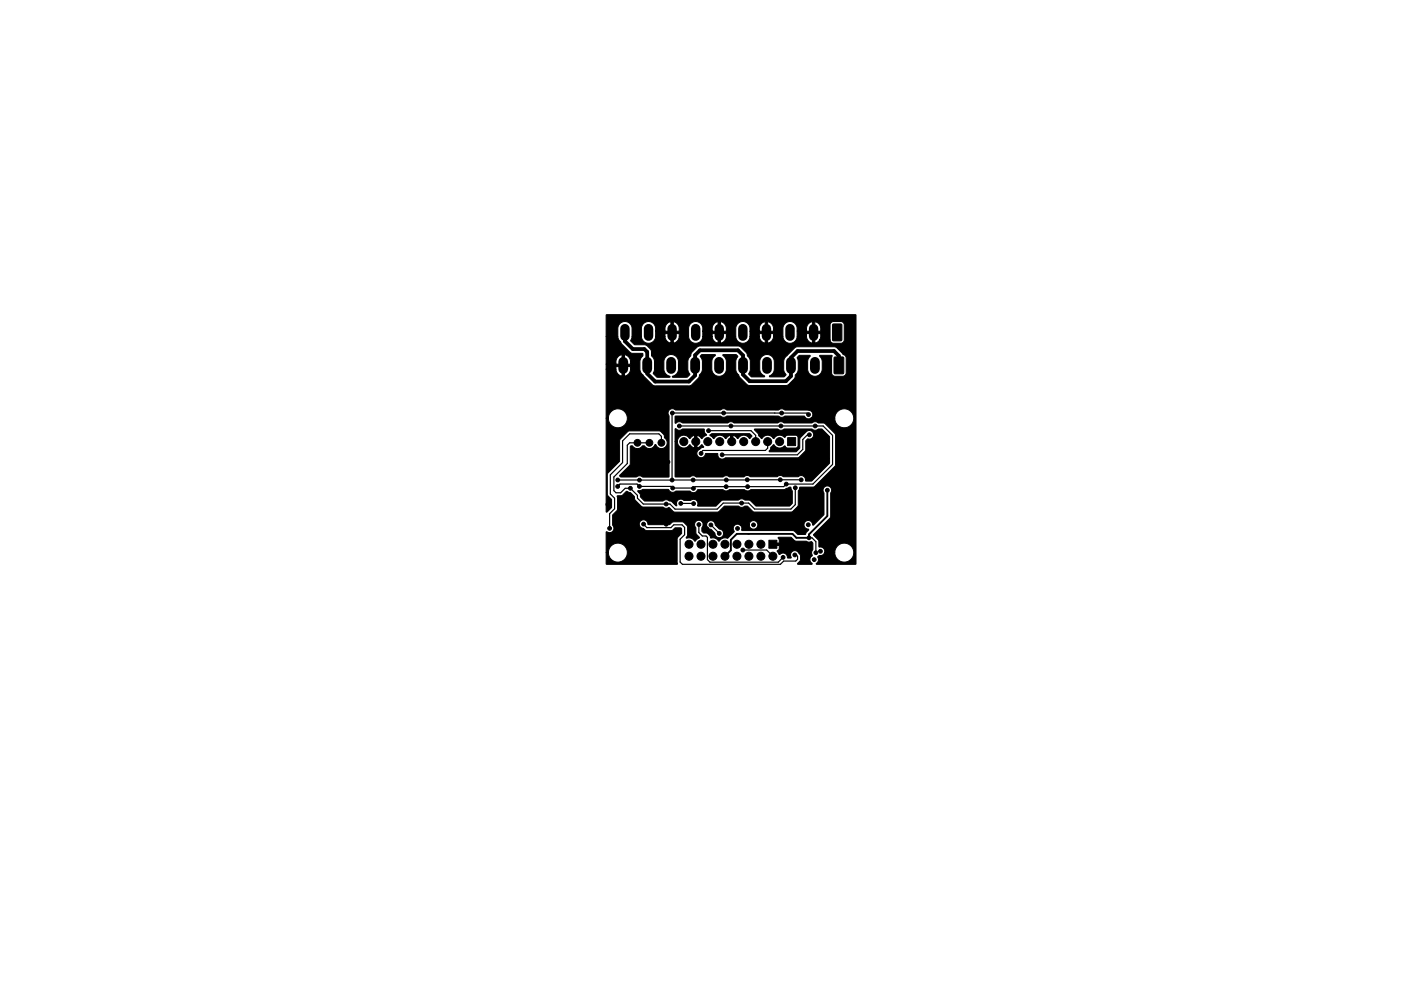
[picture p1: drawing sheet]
<svg xmlns="http://www.w3.org/2000/svg" width="297mm" height="210mm" viewBox="0 0 297 210" stroke-linecap="round" stroke-linejoin="round" font-family="sans-serif">
<g fill="#000" stroke="#000" stroke-width=".21">
<path d="M176.6 68.8l1.7-.1 .2 .2v3.2l-.2 .2h-1.6l-.2-.1zM176.9 75.8l1.7-.1 .3 .2v3.2l-.2 .2h-1.6l-.3-.1zM128.5 66.8h53v52.8l-.1 .1h-8.2l-.1-.2a1.01 1.01 0 0 0 .3-1.4l.4-.2a.9 .9 0 0 0 1-.6v-.1h2.2a2.01 2.01 0 0 0 2.1 2.1 2.01 2.01 0 0 0 1.9-2.3 2.01 2.01 0 0 0-2.1-1.8 2.01 2.01 0 0 0-1.9 2h-2.2v-.4l-.2-.5-1-.3v-1.3l-1.1-1.2 3.6-3.8v-5.2a.92 .92 0 0 0-.1-1.2 .92 .92 0 0 0-1.3 .1 .92 .92 0 0 0 0 1.2v4.6l-2.2 2.2h-.2a.93 .93 0 0 0-.9-1 .93 .93 0 0 0-.9 .9 .93 .93 0 0 0 .9 1v.2l-.7 .9h-1.5l-.8-.7-.3-.1h-10.7l-.2-.8-.3-.4h1.9l.1 .4a.91 .91 0 0 0 1.1 .4 .91 .91 0 0 0 .7-1l-.3-.5-.7-.3-.7 .4-.2 .6-2-.1a.92 .92 0 0 0-1.1 .2 .92 .92 0 0 0 0 1.2l-1.5 1.5a1.37 1.37 0 0 0-1.4 .3l-.4 .3-.7-.6h-1l-.2-.6-.4-.4-.9-.1-.4-.3v-.8l.3-.6h.7a.99 .99 0 0 0 1 .9l.8 .9a.91 .91 0 0 0 1.4 .8 .91 .91 0 0 0 .4-1 .91 .91 0 0 0-.8-.7l-1-.9a.91 .91 0 0 0-.9-.9 .91 .91 0 0 0-.9 .9l-.7-.1a.93 .93 0 0 0-1.3-.8 .93 .93 0 0 0-.3 1.5l.1 1.2 .7 .9-1 .7-.7-.6h-1.1l.3-.7v-1.7l-1-1-2-.1-.9 .6h-4.4l-.1-.1a.91 .91 0 0 0-.9-.9 .91 .91 0 0 0-1 .8 .91 .91 0 0 0 .9 1l.7 .5h5.2l.8-.6h1.2l.2 .1v1.1l-.9 1.1v5.4h-15l-.1-.1v-2.4h.5a2.01 2.01 0 0 0 1.8 2.1 2.01 2.01 0 0 0 2.2-1.7v-.1a2.01 2.01 0 0 0-1.8-2.3 2.01 2.01 0 0 0-2.2 2h-.5v-4.3l.2-.1a.93 .93 0 0 0 1.3-.1 .93 .93 0 0 0-.1-1.3v-2.2l1-1.2-.1-2.8 1.1-.1 1-.9 .8 .3 .8 .8 .1 .8 1.6 1.4 4.3 .1 .6 .2 .7-.1 1.2 1h9.2l1.5-1.3h2.8l.6 .2 1.3-.2 1.5 1.2h7.9l1.4-1.4 .1-3 .3-.8 3.1-.1 4.4-4.6v-6.5l-2.4-2.4-1.2-.1-.6-.2-.8 .2h-5.8l-.6-.2-.8 .2h-9.2l-.6-.2-.8 .2h-9.7a.94 .94 0 0 0-1.3 .1l-.2-.1 .1-1.4h9.6a.91 .91 0 0 0 1.3 0h10.9l.8 .2 .6-.2h4.1a.94 .94 0 0 0 1.4 .4h5.1a2.01 2.01 0 0 0 2.9 1.8 2.01 2.01 0 0 0 .3-3.4 2.01 2.01 0 0 0-3.2 1.4v.2h-5.1a.98 .98 0 0 0 .3-1.1 .98 .98 0 0 0-1.1-.6h-4.8a.91 .91 0 0 0-1.2 0h-11l-.8-.3-.6 .3h-9.4l-.6-.3a.91 .91 0 0 0-.9 .4 .91 .91 0 0 0 0 1.1v13h-5.5l-.6-.3-.8 .3h-3.2l-.3-.2v-.1l2.2-2.3 .1-3.9a.43 .43 0 0 1 .7 .2 1.31 1.31 0 0 0 1.9-.3h.3a1.32 1.32 0 0 0 2.4-.3 1.28 1.28 0 0 0 2 .6 1.28 1.28 0 0 0-.1-2.1l-.2-.6-.9-.8h-6.3l-.4 .2-1.6 1.6-.1 .3-.1 4.4-2.4 2.4-.1 .4v4.2l.9 1.1v1.6l-1.1 1.1-.1-20h.5a2.01 2.01 0 0 0 2.9 1.8 2.01 2.01 0 0 0 .3-3.4 2.01 2.01 0 0 0-3.2 1.4v.2h-.5v-10.4h2.1a1.5 1.5 0 0 0 1.3 1.5h.5a1.49 1.49 0 0 0 1.3-1.4v-.6h-1.3v2h-.5v-2h-1.3v.5h-2.1v-1h5.2v-.6a1.5 1.5 0 0 0-1.3-1.4v2h-.5v-2.1a1.54 1.54 0 0 0-1.3 1.5v.6h-2.1v-5.9h2.5l.2 .6 .6 .9 1.9 1.9 .3 .2h2.3v.5l-.4 .4-.2 .7v2.2l.9 1.1 2 1.9 7.4 .1 .6-.2 1.5-1.5 .2-.7 .5-.6 .1-2.4-.4-.9 .3-.4 2.9 .1-.7 1.1-.1 1.9a1.55 1.55 0 0 0 1.5 1.5 1.55 1.55 0 0 0 1.6-1.4v-1.9l-.7-1.2 2.7-.1 .4 .4-.4 1 .1 2.2 .7 1.2 1.6 1.6 .6 .2h7.6l.6-.2 1.2-1.2 .2-.9 .5-.6 .1-2.2-.2-.8 .4-.5 2.4 .1-.5 .9-.1 2a1.55 1.55 0 0 0 1.6 1.4 1.55 1.55 0 0 0 1.5-1.4v-1.9l-.5-1.1h2.6v4l.5 .4h2.1l.4-.7-.1-3.4-1.9-1.9-.4-.2h-8.1l-.5 .3-2.1 2.2-.1 2.4 .4 1.1-.4 .4h-3v-.3a1.57 1.57 0 0 0 1-1.3v-1.7a1.55 1.55 0 0 0-1.6-1.5 1.55 1.55 0 0 0-1.5 1.5v1.8a1.8 1.8 0 0 0 1 1.3l-.1 .2h-2.6l-.6-.6 .3-1-.1-2.1-.5-.8-.3-.7-1.2-1.2-.6-.2-8.4 .1-1.4 1.3-.1 .7-.6 .9-.1 2.1 .4 1-.6 .5h-2.9l-.1-.2a1.54 1.54 0 0 0 1.2-1.1v-2a1.55 1.55 0 0 0-1.5-1.5 1.55 1.55 0 0 0-1.5 1.5v1.7a1.73 1.73 0 0 0 1.3 1.5l-.1 .1h-2.7l-.8-.7 .3-.9v-1.9l-.2-.5-.5-.5v-1l-.1-.4-1-.9-2.4-.1-.9-.8 .3-.9h2a1.51 1.51 0 0 0 1.8 1.4 1.52 1.52 0 0 0 1.2-1.4h2a1.46 1.46 0 0 0 1.2 1.4h.6a1.45 1.45 0 0 0 1.2-1.4h2a1.51 1.51 0 0 0 1.8 1.4 1.5 1.5 0 0 0 1.2-1.4h2a1.46 1.46 0 0 0 1.2 1.4h.6a1.45 1.45 0 0 0 1.2-1.4h2a1.51 1.51 0 0 0 2 1.3l.8-.6 .2-.7h2a1.46 1.46 0 0 0 1.2 1.4h.6a1.45 1.45 0 0 0 1.2-1.4h2a1.51 1.51 0 0 0 2 1.3l.8-.6 .2-.7h2a1.46 1.46 0 0 0 1.2 1.4l.8-.1 .8-.6h2.2l.2 .5 .5 .2h1.7l.5-.4 .1-3.6-.3-.4-.4-.2h-1.7l-.5 .5-.1 3.4h-2.2l.2-.6v-.7h-1.2v2h-.6v-2h-1.2v.6h-2v-1.1h5v-.6a1.46 1.46 0 0 0-1.2-1.4v2h-.6v-2.1a1.5 1.5 0 0 0-1.2 1.4v.7h-2v-.7a1.5 1.5 0 0 0-1.1-1.3 1.51 1.51 0 0 0-1.9 1.3v1.8h-2v-.6h-1.2v2h-.6v-2h-1.2v.6h-2v-1.1h5v-.6a1.46 1.46 0 0 0-1.2-1.4v2h-.6v-2.1a1.5 1.5 0 0 0-1.2 1.4v.7h-2v-.7a1.5 1.5 0 0 0-1.1-1.3 1.51 1.51 0 0 0-1.9 1.3v1.8h-2v-.6h-1.2v2h-.6v-2h-1.2v.6h-2v-1.1h5v-.6a1.46 1.46 0 0 0-1.2-1.4v2h-.6v-2.1a1.5 1.5 0 0 0-1.2 1.4v.7h-2v-.7a1.5 1.5 0 0 0-1.1-1.3 1.51 1.51 0 0 0-1.9 1.3v1.8h-2v-.6h-1.2v2h-.6v-2h-1.2v.6h-2v-1.1h5v-.6a1.46 1.46 0 0 0-1.2-1.4v2h-.6v-2.1a1.5 1.5 0 0 0-1.2 1.4v.7h-2v-.7a1.5 1.5 0 0 0-1.1-1.3 1.51 1.51 0 0 0-1.9 1.3v1.8h-2v-1.8a1.5 1.5 0 0 0-1.1-1.3 1.51 1.51 0 0 0-1.9 1.3v1.8h-2.5zM143.1 91l.2-.1a.96 .96 0 0 0 1.3 .2l4.6-.1 .1 .2a.96 .96 0 0 0 .5 1l-1 .9-.5-.5-.5-.2v2.6l.4-.1 .5-.5 .5 .4-.6 .4a1.01 1.01 0 0 0-.8 .9 1.01 1.01 0 0 0 .6 1 1.05 1.05 0 0 0 1.3-.9h2.4a.99 .99 0 0 0 .5 1.1 .99 .99 0 0 0 1.2-.2h15.4l1.5-1.4 .1-2.1 .5-.5a.93 .93 0 0 0 1.1-.5 .93 .93 0 0 0-.4-1.2 .93 .93 0 0 0-1.2 .4l-1.1 1.1-.2 2.2-.7 .8-5.7-.1 .3-.9 .6-.6a1.51 1.51 0 0 0 2.4 .3l.5 .5 2-.1 .3-.3v-2l-.5-.4h-1.8l-.5 .5-.5-.3a1.36 1.36 0 0 0-1.5 .1l-.4 .5-.5-.6a1.35 1.35 0 0 0-1.9 .5h-.2l-.5-.5-.1-.4-.8-.9v-.2l5 .1a.91 .91 0 0 0 1.2 0h6a.91 .91 0 0 0 1.3-.1h.8l1.6 1.7v5.5l-3.8 3.8h-1.3a.93 .93 0 0 0-.5-1 .93 .93 0 0 0-1 .1l-3.2 .1-.8-.3-.6 .3h-5.6l-.8-.3-.6 .3h-3l-.6-.3-.8 .3h-5.7a.91 .91 0 0 0-1.3 0l-3.2-.1v-7.4h.5v.2a1.36 1.36 0 0 0 1.1 1.1 1.36 1.36 0 0 0 1.4-.6h.2l.4 .4 .6 .2v-2.6l-.5 .1-.6 .6-.6-.6a1.36 1.36 0 0 0-2 1.2h-.5zM150.6 92.2l.3-.2h8l.5 .5-.5 .6-.5-.6a1.35 1.35 0 0 0-1.9 .5h-.2l-.4-.4-.5-.2v1.4l-.4 .2-.1-.2v-1.4l-.5 .1-.6 .6-.5-.6a1.35 1.35 0 0 0-1.9 .5h-.2l-.7-.6zM167 92.8h1.7v1.7h-1.7zM163 114.6h1.7v1.7h-1.7zM135.3 104.1h.6l.4-.3 5.5 .1a.92 .92 0 0 0 1.1 .5l.4-.2h2.9l.3 .1a.93 .93 0 0 0 1.4-.4h5.4l.8 .3 .6-.3h3.1l.8 .3 .6-.3h7.1l1.3-.6 .4 .9v2.6l-.6 .6h-7.1l-1.3-1.3h-1.1l-.8-.3-.6 .3h-3.3l-1.4 1.3h-3.8l-.1-.2a.93 .93 0 0 0-.3-1.1 .93 .93 0 0 0-1.2 .1h-1.4l-.4-.3h-.4a1.01 1.01 0 0 0-.7 1.4h-.2l-.9-.9-1.1-.4-.8 .3h-3.9l-.8-.8-.1-.7-.5-.5zM163.6 115.3l1.6-.1v-.7l-.2-.3 .1-.2h2.6l1 .8h2.2l.5 .2 .7-.1 .2 .3v1.4a1.49 1.49 0 0 0-.1 1.3 1.03 1.03 0 0 0 0 1.7l-3.1 .1v-.2l.6-.8v-.8l-.3-.5a.92 .92 0 0 0-1.2-.5l-.1 .1a1.04 1.04 0 0 0-.4 1.4h-.7l-.2-.7-.5-.3h-.6l-.5 .2-.4-.6 .4-.6v-.7h-1.5z"/>
<circle cx="130" cy="97.9" r=".4"/>
<circle cx="135.1" cy="93.9" r=".72"/>
<circle cx="137.7" cy="93.9" r=".72"/>
<circle cx="140.2" cy="93.9" r=".72"/>
<circle cx="141.6" cy="98" r=".4"/>
<circle cx="142.6" cy="87.6" r=".4"/>
<circle cx="144" cy="90.4" r=".4"/>
<circle cx="145" cy="93.7" r=".85"/>
<circle cx="147.5" cy="93.7" r=".85"/>
<circle cx="148.6" cy="96.2" r=".4"/>
<circle cx="150.1" cy="93.7" r=".85"/>
<circle cx="150.2" cy="91.4" r=".4"/>
<circle cx="152.6" cy="93.7" r=".85"/>
<circle cx="153.1" cy="96.5" r=".4"/>
<circle cx="153.1" cy="98" r=".4"/>
<circle cx="153.4" cy="87.6" r=".4"/>
<circle cx="155" cy="90.4" r=".4"/>
<circle cx="155.1" cy="93.7" r=".85"/>
<circle cx="157.7" cy="93.7" r=".85"/>
<circle cx="160.2" cy="93.7" r=".85"/>
<circle cx="162.8" cy="93.7" r=".85"/>
<circle cx="164.6" cy="97.9" r=".4"/>
<circle cx="165.3" cy="93.7" r=".85"/>
<circle cx="165.6" cy="90.4" r=".4"/>
<circle cx="165.7" cy="87.6" r=".4"/>
<circle cx="171.4" cy="88" r=".4"/>
<circle cx="171.6" cy="92.2" r=".4"/>
<circle cx="172.8" cy="90.4" r=".4"/>
<circle cx="175.4" cy="97.3" r=".4"/>
<circle cx="128.9" cy="107" r=".4"/>
<circle cx="129.2" cy="112.1" r=".4"/>
<circle cx="131" cy="103.2" r=".4"/>
<circle cx="131" cy="101.8" r=".4"/>
<circle cx="133.6" cy="103.6" r=".4"/>
<circle cx="134.5" cy="111.2" r=".4"/>
<circle cx="135.6" cy="103.2" r=".4"/>
<circle cx="135.6" cy="101.9" r=".4"/>
<circle cx="136.5" cy="111.2" r=".4"/>
<circle cx="141.2" cy="106.9" r=".4"/>
<circle cx="141.3" cy="111.2" r=".4"/>
<circle cx="142.5" cy="101.8" r=".4"/>
<circle cx="142.6" cy="103.5" r=".4"/>
<circle cx="144.3" cy="106.8" r=".4"/>
<circle cx="146.1" cy="115.5" r=".85"/>
<circle cx="146.1" cy="118" r=".85"/>
<circle cx="147" cy="101.8" r=".4"/>
<circle cx="147" cy="103.6" r=".4"/>
<circle cx="147.1" cy="106.8" r=".4"/>
<circle cx="148.2" cy="111.3" r=".4"/>
<circle cx="148.6" cy="115.5" r=".85"/>
<circle cx="148.6" cy="118" r=".85"/>
<circle cx="149.9" cy="112.2" r=".4"/>
<circle cx="150.7" cy="111.4" r=".4"/>
<circle cx="151.2" cy="118" r=".85"/>
<circle cx="151.2" cy="115.5" r=".85"/>
<circle cx="151.8" cy="106.6" r=".4"/>
<circle cx="152.5" cy="113.2" r=".4"/>
<circle cx="153.7" cy="118" r=".85"/>
<circle cx="153.7" cy="115.5" r=".85"/>
<circle cx="154" cy="103.3" r=".4"/>
<circle cx="154" cy="101.8" r=".4"/>
<circle cx="156.2" cy="115.5" r=".85"/>
<circle cx="156.2" cy="118" r=".85"/>
<circle cx="156.4" cy="112.1" r=".4"/>
<circle cx="157.2" cy="106.7" r=".4"/>
<circle cx="157.5" cy="116.7" r=".4"/>
<circle cx="157.8" cy="111.5" r=".4"/>
<circle cx="158.4" cy="101.8" r=".4"/>
<circle cx="158.5" cy="103.2" r=".4"/>
<circle cx="158.8" cy="115.5" r=".85"/>
<circle cx="158.8" cy="118" r=".85"/>
<circle cx="159.8" cy="111.4" r=".4"/>
<circle cx="161.3" cy="115.5" r=".85"/>
<circle cx="161.3" cy="118" r=".85"/>
<circle cx="163.4" cy="106.7" r=".4"/>
<circle cx="163.6" cy="111.6" r=".4"/>
<circle cx="163.9" cy="118" r=".85"/>
<circle cx="165.4" cy="101.8" r=".4"/>
<circle cx="166" cy="118.2" r=".4"/>
<circle cx="166" cy="114.7" r=".4"/>
<circle cx="166.7" cy="102.7" r=".4"/>
<circle cx="168.5" cy="117.7" r=".4"/>
<circle cx="168.6" cy="103.5" r=".4"/>
<circle cx="169.4" cy="111.6" r=".4"/>
<circle cx="169.9" cy="101.8" r=".4"/>
<circle cx="171.4" cy="111.3" r=".4"/>
<circle cx="171.5" cy="114.1" r=".4"/>
<circle cx="172.6" cy="118.7" r=".4"/>
<circle cx="173" cy="117.3" r=".4"/>
<circle cx="174" cy="117" r=".4"/>
<circle cx="175.4" cy="104" r=".4"/>
</g>
<path d="M132.5 69.7v1.6M137.5 69.7v1.6M142.5 69.7v1.6M147.5 69.7v1.6M152.5 69.7v1.6M157.5 69.7v1.6M162.5 69.7v1.6M167.5 69.7v1.6M172.5 69.7v1.6" fill="none" stroke="#000" stroke-width="2"/>
<path d="M132.1 76.8v1.5M137.2 76.8v1.5M142.3 76.8v1.5M147.4 76.8v1.5M152.5 76.8v1.5M157.5 76.8v1.5M162.6 76.8v1.5M167.7 76.8v1.5M172.8 76.8v1.5" fill="none" stroke="#000" stroke-width="2.1"/>
<g fill="none" stroke="#000" stroke-width=".25">
<path d="M137.7 93.9h-4.2l-.5 .5v3.9l-2.8 2.9v2.9l.4 .4h1l.9-.9h1.1l1.6 1.5v.6l1.2 1.2h5.6l1.1 1.1h9l1.2-1.3h5.4l1.3 1.3h7.7l.9-.9v-3.6M140.2 93.9v-1.3l-.5-.6h-6.2l-1.5 1.5v4.6l-2.6 2.6v4.1l.9 .9v2.2l-1.1 1.1v3.1M144 90.4h30.5l2 2v6.1l-4.2 4.2h-5.6l-.5 .5-18.8 .1-.4 .3-4.4-.1-.3-.3h-6.7l-.5-.5h-3.6l-.5 .5M150.2 91.4h9l1 1v1.3M162.8 93.7v1.4l-.5 .5h-13.3l-.4 .3v.3M164.3 87.6h.1M171.4 88l-.3-.4h-28.6v14.2M171.6 92.2h-.4l-1 1v2.1l-1.2 1.2h-15.9M131 103.2h.1M136.5 111.2l.7 .7h5l.7-.6h1.7l.6 .6v1.5l-1 1v4.8l.5 .5h20.8l.7-.7h2.5l.4-.4v-.6l-.3-.3h-.3M142.5 101.8h.1M144.3 106.8h2.8"/>
<path d="M148.2 111.3v1.7l.7 .7h.8l.3 .3v4.7l.5 .6h14.5l1-1.1M150.7 111.4l1.8 1.7M152.5 113.1v.1M154 101.8h.1M157.5 116.7h5.1l1.3 1.3M158.5 103.2v.1M169.9 101.8h-38.9M171.5 114.1h.7l.8 .8v2.4"/>
</g>
<path d="M175.4 104v5.5l-3.9 3.9v.7h-2.6l-.9-.8h-11.8l-1.2 1.2v2.3l-1.3 1.2" fill="none" stroke="#000" stroke-width=".4"/>
<path d="M132.5 70.5v1.9l1.7 1.7h2.4l.6 .6v4.6l1.7 1.7h7.2l1.3-1.4v-4.3l1-1h8.1l1 1.1v4.1l1.4 1.4h7.7l1.1-1.1v-3.9l1.4-1.4h7.7l1.1 1v2" fill="none" stroke="#000" stroke-width=".8"/>
</svg>
